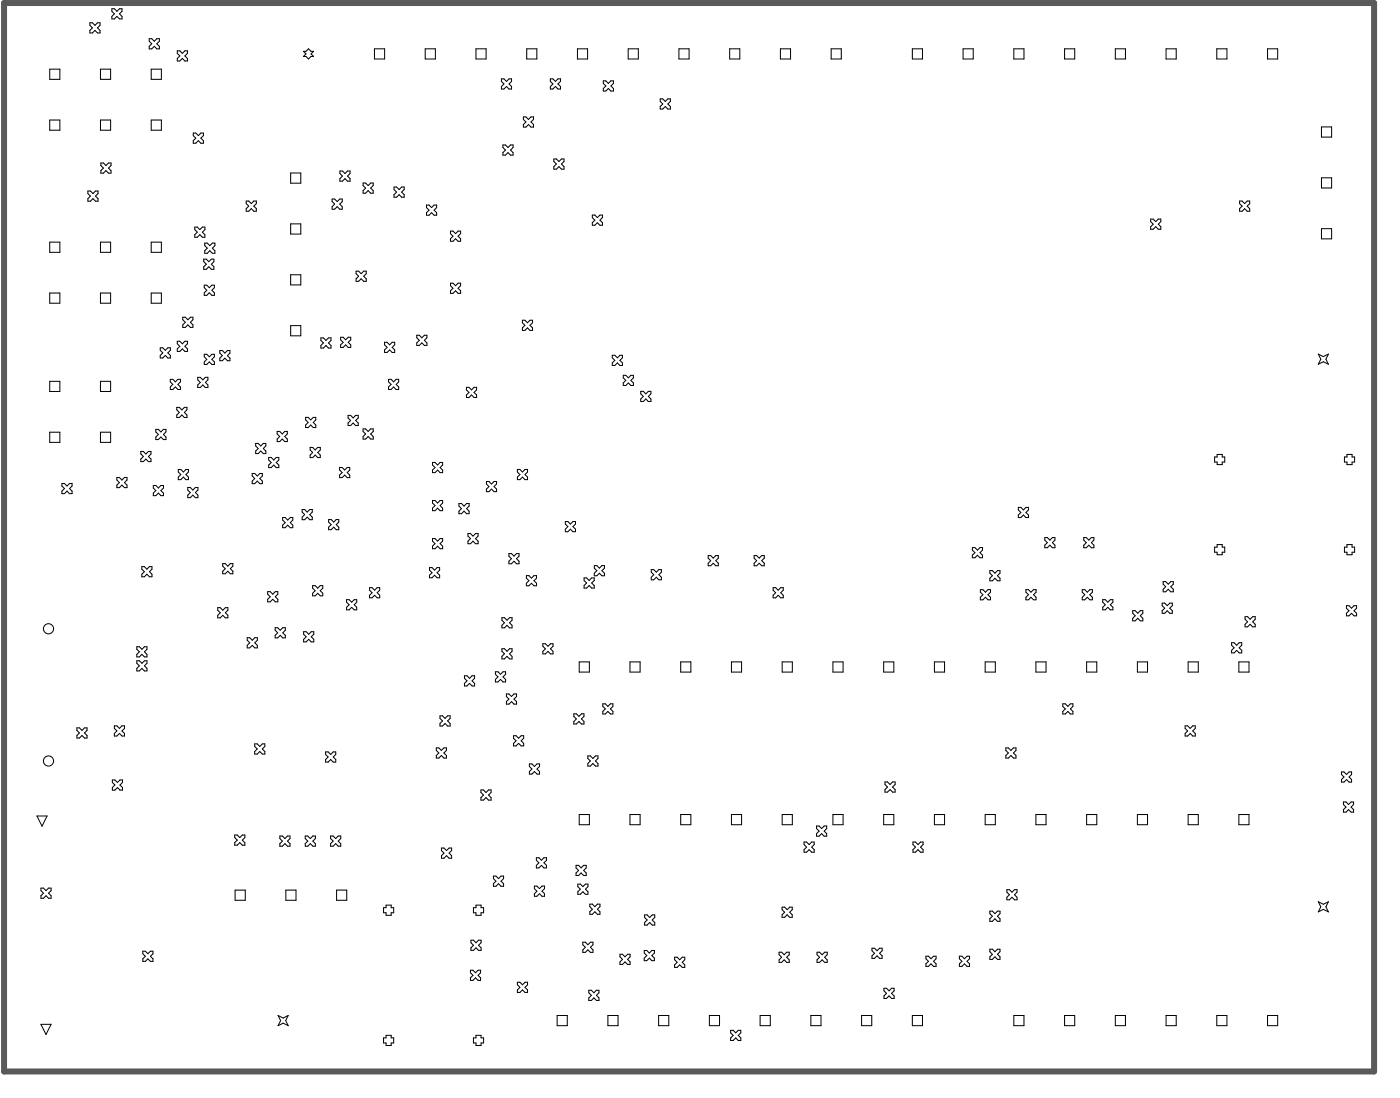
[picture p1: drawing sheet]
<svg xmlns="http://www.w3.org/2000/svg" width="233mm" height="183mm" viewBox="0 0 233 183" stroke-linecap="round" stroke-linejoin="round" font-family="sans-serif">
<path d="M.7 .5h228.2v177.8h-228.2z" fill="none" stroke="#5a5a5a" stroke-width="1"/>
<g fill="none" stroke="#000" stroke-width=".17">
<path d="M8.3 11.5h1.7v1.7h-1.7zM8.3 20h1.7v1.7h-1.7zM15 3.8h.4l.4 .4 .4-.4h.5v.4l-.5 .4 .5 .5v.4h-.5l-.4-.4-.4 .4h-.4v-.4l.4-.5-.4-.4zM16.7 11.5h1.7v1.7h-1.7zM16.7 20h1.7v1.7h-1.7zM18.6 1.5h.5l.4 .4 .4-.4h.4v.4l-.4 .4 .4 .4v.5h-.4l-.4-.5-.4 .5h-.5v-.5l.5-.4-.5-.4zM24.9 6.4h.4l.4 .5 .4-.5h.4v.5l-.4 .4 .4 .4v.4h-.4l-.4-.4-.4 .4h-.4v-.4l.4-.4-.4-.4zM25.2 20h1.7v1.7h-1.7zM25.2 11.5h1.7v1.7h-1.7zM29.5 8.5h.5l.4 .4 .4-.4h.4v.4l-.4 .4 .4 .4v.5h-.4l-.4-.5-.4 .5h-.5v-.5l.5-.4-.5-.4zM50.5 8.5h.5l.4-.4 .4 .4h.4l-.4 .5 .4 .4h-.4l-.4 .4-.4-.4h-.5l.5-.4zM62.4 8.1h1.7v1.7h-1.7z"/>
<path d="M70.8 8.1h1.7v1.7h-1.7zM79.3 8.1h1.7v1.7h-1.7zM83.5 13.1h.4l.5 .4 .4-.4h.4v.4l-.4 .5 .4 .4v.4h-.4l-.4-.4-.5 .4h-.4v-.4l.4-.4-.4-.5zM87.2 19.5h.4l.4 .4 .4-.4h.5v.4l-.5 .4 .5 .4v.5h-.5l-.4-.5-.4 .5h-.4v-.5l.4-.4-.4-.4zM87.7 8.1h1.7v1.7h-1.7zM91.7 13.1h.4l.4 .4 .4-.4h.5v.4l-.5 .5 .5 .4v.4h-.5l-.4-.4-.4 .4h-.4v-.4l.4-.4-.4-.5zM96.2 8.1h1.7v1.7h-1.7zM100.5 13.5h.4l.4 .4 .5-.4h.4v.4l-.4 .4 .4 .4v.5h-.4l-.5-.5-.4 .5h-.4v-.5l.4-.4-.4-.4zM104.6 8.1h1.7v1.7h-1.7zM110 16.5h.4l.4 .4 .4-.4h.5v.4l-.5 .4 .5 .4v.5h-.5l-.4-.5-.4 .5h-.4v-.5l.4-.4-.4-.4zM113.1 8.1h1.7v1.7h-1.7zM121.5 8.1h1.7v1.7h-1.7z"/>
<path d="M130 8.1h1.7v1.7h-1.7zM138.4 8.1h1.7v1.7h-1.7zM152 8.1h1.7v1.7h-1.7zM160.4 8.1h1.7v1.7h-1.7zM168.9 8.1h1.7v1.7h-1.7zM177.3 8.1h1.7v1.7h-1.7zM185.8 8.1h1.7v1.7h-1.7zM194.2 8.1h1.7v1.7h-1.7zM202.7 8.1h1.7v1.7h-1.7zM211.1 8.1h1.7v1.7h-1.7zM14.6 31.8h.5l.4 .4 .4-.4h.4v.4l-.4 .4 .4 .5v.4h-.4l-.4-.4-.4 .4h-.5v-.4l.5-.5-.5-.4zM16.8 27.1h.4l.4 .4 .5-.4h.4v.4l-.4 .5 .4 .4v.4h-.4l-.5-.4-.4 .4h-.4v-.4l.4-.4-.4-.5z"/>
<path d="M32.2 22.1h.4l.4 .5 .5-.5h.4v.5l-.4 .4 .4 .4v.4h-.4l-.5-.4-.4 .4h-.4v-.4l.4-.4-.4-.4zM32.4 37.8h.5l.4 .4 .4-.4h.4v.4l-.4 .4 .4 .5v.4h-.4l-.4-.4-.4 .4h-.5v-.4l.5-.5-.5-.4zM41 33.5h.4l.5 .4 .4-.4h.4v.4l-.4 .4 .4 .4v.5h-.4l-.4-.5-.5 .5h-.4v-.5l.4-.4-.4-.4zM48.4 28.8h1.7v1.7h-1.7zM48.4 37.3h1.7v1.7h-1.7zM55.3 33.1h.4l.5 .5 .4-.5h.4v.5l-.4 .4 .4 .4v.4h-.4l-.4-.4-.5 .4h-.4v-.4l.4-.4-.4-.4zM56.6 28.5h.4l.5 .4 .4-.4h.4v.4l-.4 .4 .4 .4v.5h-.4l-.4-.5-.5 .5h-.4v-.5l.4-.4-.4-.4zM60.5 30.5h.4l.4 .4 .4-.4h.5v.4l-.5 .4 .5 .4v.5h-.5l-.4-.5-.4 .5h-.4v-.5l.4-.4-.4-.4zM65.6 31.1h.5l.4 .4 .4-.4h.4v.4l-.4 .5 .4 .4v.4h-.4l-.4-.4-.4 .4h-.5v-.4l.5-.4-.5-.5zM71 34.1h.5l.4 .5 .4-.5h.4v.5l-.4 .4 .4 .4v.4h-.4l-.4-.4-.4 .4h-.5v-.4l.5-.4-.5-.4zM75 38.5h.5l.4 .4 .4-.4h.4v.4l-.4 .4 .4 .4v.5h-.4l-.4-.5-.4 .5h-.5v-.5l.5-.4-.5-.4zM83.8 24.1h.4l.4 .4 .4-.4h.5v.4l-.5 .5 .5 .4v.4h-.5l-.4-.4-.4 .4h-.4v-.4l.4-.4-.4-.5z"/>
<path d="M92.2 26.5h.5l.4 .4 .4-.4h.4v.4l-.4 .4 .4 .4v.5h-.4l-.4-.5-.4 .5h-.5v-.5l.5-.4-.5-.4zM98.7 35.8h.4l.4 .4 .4-.4h.4v.4l-.4 .4 .4 .5v.4h-.4l-.4-.4-.4 .4h-.4v-.4l.4-.5-.4-.4zM191.7 36.5h.4l.4 .4 .4-.4h.4v.4l-.4 .4 .4 .4v.5h-.4l-.4-.5-.4 .5h-.4v-.5l.4-.4-.4-.4zM206.5 33.5h.4l.4 .4 .4-.4h.5v.4l-.5 .4 .5 .4v.5h-.5l-.4-.5-.4 .5h-.4v-.5l.4-.4-.4-.4zM220.1 21.1h1.7v1.7h-1.7zM220.1 29.6h1.7v1.7h-1.7zM220.1 38.1h1.7v1.7h-1.7zM8.3 40.3h1.7v1.7h-1.7zM8.3 48.8h1.7v1.7h-1.7zM16.7 40.3h1.7v1.7h-1.7zM16.7 48.8h1.7v1.7h-1.7zM25.2 48.8h1.7v1.7h-1.7z"/>
<path d="M25.2 40.3h1.7v1.7h-1.7zM26.7 57.9h.4l.4 .4 .5-.4h.4v.4l-.4 .4 .4 .5v.4h-.4l-.5-.4-.4 .4h-.4v-.4l.4-.5-.4-.4zM29.5 56.8h.5l.4 .4 .4-.4h.4v.4l-.4 .4 .4 .5v.4h-.4l-.4-.4-.4 .4h-.5v-.4l.5-.5-.5-.4zM30.4 52.8h.5l.4 .4 .4-.4h.4v.4l-.4 .4 .4 .5v.4h-.4l-.4-.4-.4 .4h-.5v-.4l.5-.5-.5-.4zM33.9 43.1h.5l.4 .5 .4-.5h.4v.5l-.4 .4 .4 .4v.4h-.4l-.4-.4-.4 .4h-.5v-.4l.5-.4-.5-.4zM34 59h.4l.5 .4 .4-.4h.4v.4l-.4 .4 .4 .4v.5h-.4l-.4-.5-.5 .5h-.4v-.5l.4-.4-.4-.4zM34 47.5h.4l.5 .4 .4-.4h.4v.4l-.4 .4 .4 .4v.5h-.4l-.4-.5-.5 .5h-.4v-.5l.4-.4-.4-.4zM34.1 40.5h.4l.4 .4 .5-.4h.4v.4l-.4 .4 .4 .4v.5h-.4l-.5-.5-.4 .5h-.4v-.5l.4-.4-.4-.4zM36.6 58.3h.4l.5 .5 .4-.5h.4v.5l-.4 .4 .4 .4v.4h-.4l-.4-.4-.5 .4h-.4v-.4l.4-.4-.4-.4zM48.4 45.7h1.7v1.7h-1.7zM48.4 54.2h1.7v1.7h-1.7zM53.4 56.2h.5l.4 .5 .4-.5h.4v.5l-.4 .4 .4 .4v.4h-.4l-.4-.4-.4 .4h-.5v-.4l.5-.4-.5-.4z"/>
<path d="M56.7 56.1h.5l.4 .5 .4-.5h.4v.5l-.4 .4 .4 .4v.4h-.4l-.4-.4-.4 .4h-.5v-.4l.5-.4-.5-.4zM59.3 45.1h.4l.5 .5 .4-.5h.4v.5l-.4 .4 .4 .4v.4h-.4l-.4-.4-.5 .4h-.4v-.4l.4-.4-.4-.4zM64.1 57h.4l.4 .4 .4-.4h.4v.4l-.4 .4 .4 .4v.5h-.4l-.4-.5-.4 .5h-.4v-.5l.4-.4-.4-.4zM69.4 55.8h.4l.5 .4 .4-.4h.4v.4l-.4 .4 .4 .5v.4h-.4l-.4-.4-.5 .4h-.4v-.4l.4-.5-.4-.4zM75 47.1h.5l.4 .5 .4-.5h.4v.5l-.4 .4 .4 .4v.4h-.4l-.4-.4-.4 .4h-.5v-.4l.5-.4-.5-.4zM87 53.3h.4l.5 .4 .4-.4h.4v.4l-.4 .4 .4 .5v.4h-.4l-.4-.4-.5 .4h-.4v-.4l.4-.5-.4-.4zM102 59.1h.4l.4 .5 .5-.5h.4v.5l-.4 .4 .4 .4v.4h-.4l-.5-.4-.4 .4h-.4v-.4l.4-.4-.4-.4zM219.6 58.9l.8 .5 .9-.5-.5 .9 .5 .8-.9-.4-.8 .4 .4-.8zM8.3 63.5h1.7v1.7h-1.7zM8.3 71.9h1.7v1.7h-1.7zM16.7 63.5h1.7v1.7h-1.7zM16.7 71.9h1.7v1.7h-1.7z"/>
<path d="M19.5 79.5h.4l.4 .4 .4-.4h.5v.4l-.5 .4 .5 .4v.5h-.5l-.4-.5-.4 .5h-.4v-.5l.4-.4-.4-.4zM23.5 75.1h.4l.4 .5 .4-.5h.4v.5l-.4 .4 .4 .4v.4h-.4l-.4-.4-.4 .4h-.4v-.4l.4-.4-.4-.4zM26 71.5h.4l.4 .4 .4-.4h.4v.4l-.4 .4 .4 .4v.5h-.4l-.4-.5-.4 .5h-.4v-.5l.4-.4-.4-.4zM28.4 63.1h.4l.4 .5 .4-.5h.5v.5l-.5 .4 .5 .4v.4h-.5l-.4-.4-.4 .4h-.4v-.4l.4-.4-.4-.4zM29.4 67.8h.5l.4 .4 .4-.4h.4v.4l-.4 .4 .4 .5v.4h-.4l-.4-.4-.4 .4h-.5v-.4l.5-.5-.5-.4zM29.7 78.1h.4l.4 .5 .5-.5h.4v.5l-.4 .4 .4 .4v.4h-.4l-.5-.4-.4 .4h-.4v-.4l.4-.4-.4-.4zM32.9 62.8h.5l.4 .4 .4-.4h.4v.4l-.4 .4 .4 .5v.4h-.4l-.4-.4-.4 .4h-.5v-.4l.5-.5-.5-.4zM42 78.8h.4l.5 .4 .4-.4h.4v.4l-.4 .4 .4 .5v.4h-.4l-.4-.4-.5 .4h-.4v-.4l.4-.5-.4-.4zM42.6 73.8h.4l.4 .4 .5-.4h.4v.4l-.4 .4 .4 .5v.4h-.4l-.5-.4-.4 .4h-.4v-.4l.4-.5-.4-.4zM44.8 76.1h.4l.4 .5 .4-.5h.4v.5l-.4 .4 .4 .4v.4h-.4l-.4-.4-.4 .4h-.4v-.4l.4-.4-.4-.4zM46.2 71.8h.4l.4 .4 .4-.4h.5v.4l-.5 .4 .5 .5v.4h-.5l-.4-.4-.4 .4h-.4v-.4l.4-.5-.4-.4zM50.9 69.5h.4l.5 .4 .4-.4h.4v.4l-.4 .4 .4 .4v.5h-.4l-.4-.5-.5 .5h-.4v-.5l.4-.4-.4-.4z"/>
<path d="M51.7 74.5h.4l.4 .4 .4-.4h.4v.4l-.4 .4 .4 .4v.5h-.4l-.4-.5-.4 .5h-.4v-.5l.4-.4-.4-.4zM56.6 77.8h.4l.4 .4 .4-.4h.5v.4l-.5 .4 .5 .5v.4h-.5l-.4-.4-.4 .4h-.4v-.4l.4-.5-.4-.4zM58 69.1h.4l.4 .5 .4-.5h.5v.5l-.5 .4 .5 .4v.4h-.5l-.4-.4-.4 .4h-.4v-.4l.4-.4-.4-.4zM60.5 71.4h.4l.4 .4 .4-.4h.5v.4l-.5 .4 .5 .5v.4h-.5l-.4-.4-.4 .4h-.4v-.4l.4-.5-.4-.4zM64.7 63.1h.4l.5 .5 .4-.5h.4v.5l-.4 .4 .4 .4v.4h-.4l-.4-.4-.5 .4h-.4v-.4l.4-.4-.4-.4zM72 77h.5l.4 .4 .4-.4h.4v.4l-.4 .4 .4 .4v.5h-.4l-.4-.5-.4 .5h-.5v-.5l.5-.4-.5-.4zM77.7 64.5h.4l.4 .4 .5-.4h.4v.4l-.4 .4 .4 .4v.5h-.4l-.5-.5-.4 .5h-.4v-.5l.4-.4-.4-.4zM86.2 78.1h.4l.4 .5 .4-.5h.5v.5l-.5 .4 .5 .4v.4h-.5l-.4-.4-.4 .4h-.4v-.4l.4-.4-.4-.4zM103.8 62.5h.4l.5 .4 .4-.4h.4v.4l-.4 .4 .4 .4v.5h-.4l-.4-.5-.5 .5h-.4v-.5l.4-.4-.4-.4zM106.7 65.1h.4l.5 .5 .4-.5h.4v.5l-.4 .4 .4 .4v.4h-.4l-.4-.4-.5 .4h-.4v-.4l.4-.4-.4-.4zM202.7 75.6h.9v.5h.4v.8h-.4v.4h-.9v-.4h-.4v-.8h.4zM224.4 75.6h.8v.5h.4v.8h-.4v.4h-.8v-.4h-.5v-.8h.5z"/>
<path d="M10.3 80.5h.4l.5 .4 .4-.4h.4v.4l-.4 .4 .4 .4v.5h-.4l-.4-.5-.5 .5h-.4v-.5l.4-.4-.4-.4zM23.6 94.3h.4l.5 .4 .4-.4h.4v.4l-.4 .4 .4 .5v.4h-.4l-.4-.4-.5 .4h-.4v-.4l.4-.5-.4-.4zM25.5 80.8h.5l.4 .4 .4-.4h.4v.4l-.4 .4 .4 .5v.4h-.4l-.4-.4-.4 .4h-.5v-.4l.5-.5-.5-.4zM31.3 81.1h.4l.4 .5 .4-.5h.5v.5l-.5 .4 .5 .4v.4h-.5l-.4-.4-.4 .4h-.4v-.4l.4-.4-.4-.4zM37.1 93.8h.4l.4 .4 .5-.4h.4v.4l-.4 .4 .4 .5v.4h-.4l-.5-.4-.4 .4h-.4v-.4l.4-.5-.4-.4zM44.6 98.5h.4l.4 .4 .5-.4h.4v.4l-.4 .4 .4 .4v.5h-.4l-.5-.5-.4 .5h-.4v-.5l.4-.4-.4-.4zM47.1 86.1h.4l.4 .5 .4-.5h.5v.5l-.5 .4 .5 .4v.4h-.5l-.4-.4-.4 .4h-.4v-.4l.4-.4-.4-.4zM50.3 84.8h.4l.5 .4 .4-.4h.4v.4l-.4 .4 .4 .5v.4h-.4l-.4-.4-.5 .4h-.4v-.4l.4-.5-.4-.4zM52.1 97.5h.4l.4 .4 .4-.4h.5v.4l-.5 .4 .5 .4v.5h-.5l-.4-.5-.4 .5h-.4v-.5l.4-.4-.4-.4zM54.7 86.5h.5l.4 .4 .4-.4h.4v.4l-.4 .4 .4 .4v.5h-.4l-.4-.5-.4 .5h-.5v-.5l.5-.4-.5-.4zM57.7 99.8h.5l.4 .4 .4-.4h.4v.4l-.4 .4 .4 .5v.4h-.4l-.4-.4-.4 .4h-.5v-.4l.5-.5-.5-.4zM61.6 97.8h.4l.4 .4 .4-.4h.4v.4l-.4 .4 .4 .5v.4h-.4l-.4-.4-.4 .4h-.4v-.4l.4-.5-.4-.4z"/>
<path d="M71.5 94.5h.5l.4 .4 .4-.4h.4v.4l-.4 .4 .4 .4v.5h-.4l-.4-.5-.4 .5h-.5v-.5l.5-.4-.5-.4zM72 83.3h.5l.4 .4 .4-.4h.4v.4l-.4 .4 .4 .5v.4h-.4l-.4-.4-.4 .4h-.5v-.4l.5-.5-.5-.4zM72 89.6h.5l.4 .5 .4-.5h.4v.5l-.4 .4 .4 .4v.4h-.4l-.4-.4-.4 .4h-.5v-.4l.5-.4-.5-.4zM76.4 83.8h.5l.4 .4 .4-.4h.4v.4l-.4 .4 .4 .5v.4h-.4l-.4-.4-.4 .4h-.5v-.4l.5-.5-.5-.4zM77.9 88.8h.5l.4 .4 .4-.4h.4v.4l-.4 .4 .4 .5v.4h-.4l-.4-.4-.4 .4h-.5v-.4l.5-.5-.5-.4zM81 80.1h.4l.5 .5 .4-.5h.4v.5l-.4 .4 .4 .4v.4h-.4l-.4-.4-.5 .4h-.4v-.4l.4-.4-.4-.4zM84.8 92.1h.4l.4 .5 .4-.5h.5v.5l-.5 .4 .5 .4v.4h-.5l-.4-.4-.4 .4h-.4v-.4l.4-.4-.4-.4zM87.7 95.8h.4l.4 .4 .4-.4h.5v.4l-.5 .4 .5 .5v.4h-.5l-.4-.4-.4 .4h-.4v-.4l.4-.5-.4-.4zM94.2 86.8h.4l.4 .4 .4-.4h.5v.4l-.5 .4 .5 .5v.4h-.5l-.4-.4-.4 .4h-.4v-.4l.4-.5-.4-.4zM97.3 96.2h.4l.4 .4 .5-.4h.4v.4l-.4 .4 .4 .5v.4h-.4l-.5-.4-.4 .4h-.4v-.4l.4-.5-.4-.4zM99 94.1h.4l.4 .5 .5-.5h.4v.5l-.4 .4 .4 .4v.4h-.4l-.5-.4-.4 .4h-.4v-.4l.4-.4-.4-.4zM108.5 94.8h.4l.4 .4 .4-.4h.5v.4l-.5 .4 .5 .5v.4h-.5l-.4-.4-.4 .4h-.4v-.4l.4-.5-.4-.4z"/>
<path d="M118 92.5h.4l.4 .4 .4-.4h.4v.4l-.4 .4 .4 .4v.5h-.4l-.4-.5-.4 .5h-.4v-.5l.4-.4-.4-.4zM125.6 92.5h.4l.5 .4 .4-.4h.4v.4l-.4 .4 .4 .4v.5h-.4l-.4-.5-.5 .5h-.4v-.5l.4-.4-.4-.4zM128.8 97.8h.4l.4 .4 .4-.4h.5v.4l-.5 .4 .5 .5v.4h-.5l-.4-.4-.4 .4h-.4v-.4l.4-.5-.4-.4zM162 91.1h.4l.4 .5 .4-.5h.5v.5l-.5 .4 .5 .4v.4h-.5l-.4-.4-.4 .4h-.4v-.4l.4-.4-.4-.4zM163.3 98.1h.4l.4 .5 .5-.5h.4v.5l-.4 .4 .4 .4v.4h-.4l-.5-.4-.4 .4h-.4v-.4l.4-.4-.4-.4zM164.9 95h.4l.4 .4 .4-.4h.5v.4l-.5 .4 .5 .4v.5h-.5l-.4-.5-.4 .5h-.4v-.5l.4-.4-.4-.4zM169.6 84.4h.4l.5 .5 .4-.5h.4v.5l-.4 .4 .4 .4v.4h-.4l-.4-.4-.5 .4h-.4v-.4l.4-.4-.4-.4zM170.9 98.1h.4l.4 .5 .4-.5h.5v.5l-.5 .4 .5 .4v.4h-.5l-.4-.4-.4 .4h-.4v-.4l.4-.4-.4-.4zM174 89.5h.4l.5 .4 .4-.4h.4v.4l-.4 .4 .4 .4v.5h-.4l-.4-.5-.5 .5h-.4v-.5l.4-.4-.4-.4zM180.3 98.1h.4l.4 .5 .4-.5h.5v.5l-.5 .4 .5 .4v.4h-.5l-.4-.4-.4 .4h-.4v-.4l.4-.4-.4-.4zM180.5 89.5h.4l.5 .4 .4-.4h.4v.4l-.4 .4 .4 .4v.5h-.4l-.4-.5-.5 .5h-.4v-.5l.4-.4-.4-.4zM183.7 99.8h.4l.4 .4 .4-.4h.5v.4l-.5 .4 .5 .5v.4h-.5l-.4-.4-.4 .4h-.4v-.4l.4-.5-.4-.4z"/>
<path d="M193.7 96.8h.5l.4 .4 .4-.4h.4v.4l-.4 .4 .4 .5v.4h-.4l-.4-.4-.4 .4h-.5v-.4l.5-.5-.5-.4zM202.7 90.6h.9v.5h.4v.8h-.4v.4h-.9v-.4h-.4v-.8h.4zM224.4 90.6h.8v.5h.4v.8h-.4v.4h-.8v-.4h-.5v-.8h.5zM22.8 107.6h.4l.4 .5 .5-.5h.4v.5l-.4 .4 .4 .4v.4h-.4l-.5-.4-.4 .4h-.4v-.4l.4-.4-.4-.4zM22.8 110h.4l.4 .4 .5-.4h.4v.4l-.4 .4 .4 .4v.5h-.4l-.5-.5-.4 .5h-.4v-.5l.4-.4-.4-.4zM36.3 101.1h.4l.4 .5 .4-.5h.5v.5l-.5 .4 .5 .4v.4h-.5l-.4-.4-.4 .4h-.4v-.4l.4-.4-.4-.4zM41.2 106.1h.4l.4 .5 .4-.5h.5v.5l-.5 .4 .5 .4v.4h-.5l-.4-.4-.4 .4h-.4v-.4l.4-.4-.4-.4zM45.8 104.5h.5l.4 .4 .4-.4h.4v.4l-.4 .4 .4 .4v.5h-.4l-.4-.5-.4 .5h-.5v-.5l.5-.4-.5-.4zM50.6 105.1h.4l.4 .5 .4-.5h.5v.5l-.5 .4 .5 .4v.4h-.5l-.4-.4-.4 .4h-.4v-.4l.4-.4-.4-.4zM73.3 119.1h.4l.4 .5 .5-.5h.4v.5l-.4 .4 .4 .4v.4h-.4l-.5-.4-.4 .4h-.4v-.4l.4-.4-.4-.4zM77.4 112.5h.4l.4 .4 .4-.4h.5v.4l-.5 .4 .5 .4v.5h-.5l-.4-.5-.4 .5h-.4v-.5l.4-.4-.4-.4zM82.5 111.8h.4l.5 .4 .4-.4h.4v.4l-.4 .4 .4 .5v.4h-.4l-.4-.4-.5 .4h-.4v-.4l.4-.5-.4-.4z"/>
<path d="M83.6 108h.4l.4 .4 .5-.4h.4v.4l-.4 .4 .4 .4v.5h-.4l-.5-.5-.4 .5h-.4v-.5l.4-.4-.4-.4zM83.6 102.8h.4l.4 .4 .5-.4h.4v.4l-.4 .4 .4 .5v.4h-.4l-.5-.4-.4 .4h-.4v-.4l.4-.5-.4-.4zM84.3 115.5h.5l.4 .4 .4-.4h.4v.4l-.4 .4 .4 .5v.4h-.4l-.4-.4-.4 .4h-.5v-.4l.5-.5-.5-.4zM90.4 107.1h.4l.5 .5 .4-.5h.4v.5l-.4 .4 .4 .4v.4h-.4l-.4-.4-.5 .4h-.4v-.4l.4-.4-.4-.4zM95.6 118.8h.4l.4 .4 .4-.4h.5v.4l-.5 .5 .5 .4v.4h-.5l-.4-.4-.4 .4h-.4v-.4l.4-.4-.4-.5zM96.5 110.2h1.7v1.7h-1.7zM100.4 117.1h.4l.4 .5 .5-.5h.4v.5l-.4 .4 .4 .4v.4h-.4l-.5-.4-.4 .4h-.4v-.4l.4-.4-.4-.4zM104.9 110.2h1.7v1.7h-1.7zM113.4 110.2h1.7v1.7h-1.7zM121.8 110.2h1.7v1.7h-1.7zM130.3 110.2h1.7v1.7h-1.7zM138.7 110.2h1.7v1.7h-1.7z"/>
<path d="M147.2 110.2h1.7v1.7h-1.7zM155.6 110.2h1.7v1.7h-1.7zM164.1 110.2h1.7v1.7h-1.7zM172.5 110.2h1.7v1.7h-1.7zM177 117.1h.4l.5 .5 .4-.5h.4v.5l-.4 .4 .4 .4v.4h-.4l-.4-.4-.5 .4h-.4v-.4l.4-.4-.4-.4zM181 110.2h1.7v1.7h-1.7zM188.7 101.6h.4l.4 .5 .4-.5h.5v.5l-.5 .4 .5 .4v.4h-.5l-.4-.4-.4 .4h-.4v-.4l.4-.4-.4-.4zM189.4 110.2h1.7v1.7h-1.7zM193.6 100.4h.4l.4 .4 .4-.4h.5v.4l-.5 .4 .5 .4v.5h-.5l-.4-.5-.4 .5h-.4v-.5l.4-.4-.4-.4zM197.9 110.2h1.7v1.7h-1.7zM205.1 107h.5l.4 .4 .4-.4h.4v.4l-.4 .4 .4 .4v.5h-.4l-.4-.5-.4 .5h-.5v-.5l.5-.4-.5-.4zM206.3 110.2h1.7v1.7h-1.7z"/>
<path d="M207.4 102.6h.4l.4 .5 .4-.5h.5v.5l-.5 .4 .5 .4v.4h-.5l-.4-.4-.4 .4h-.4v-.4l.4-.4-.4-.4zM224.3 100.8h.4l.4 .4 .4-.4h.5v.4l-.5 .4 .5 .5v.4h-.5l-.4-.4-.4 .4h-.4v-.4l.4-.5-.4-.4zM6.2 135.8h1.6l-.8 1.7zM12.8 121.1h.4l.5 .5 .4-.5h.4v.5l-.4 .4 .4 .4v.4h-.4l-.4-.4-.5 .4h-.4v-.4l.4-.4-.4-.4zM18.7 129.8h.4l.5 .4 .4-.4h.4v.4l-.4 .5 .4 .4v.4h-.4l-.4-.4-.5 .4h-.4v-.4l.4-.4-.4-.5zM19 120.8h.5l.4 .4 .4-.4h.4v.4l-.4 .5 .4 .4v.4h-.4l-.4-.4-.4 .4h-.5v-.4l.5-.4-.5-.5zM39.1 139h.4l.4 .4 .5-.4h.4v.4l-.4 .4 .4 .4v.5h-.4l-.5-.5-.4 .5h-.4v-.5l.4-.4-.4-.4zM42.4 123.8h.4l.5 .4 .4-.4h.4v.4l-.4 .5 .4 .4v.4h-.4l-.4-.4-.5 .4h-.4v-.4l.4-.4-.4-.5zM46.6 139.1h.4l.5 .5 .4-.5h.4v.5l-.4 .4 .4 .4v.4h-.4l-.4-.4-.5 .4h-.4v-.4l.4-.4-.4-.4zM50.8 139.1h.5l.4 .5 .4-.5h.4v.5l-.4 .4 .4 .4v.4h-.4l-.4-.4-.4 .4h-.5v-.4l.5-.4-.5-.4zM54.2 125.1h.5l.4 .5 .4-.5h.4v.5l-.4 .4 .4 .4v.4h-.4l-.4-.4-.4 .4h-.5v-.4l.5-.4-.5-.4zM55.1 139.1h.4l.4 .5 .4-.5h.5v.5l-.5 .4 .5 .4v.4h-.5l-.4-.4-.4 .4h-.4v-.4l.4-.4-.4-.4z"/>
<path d="M72.7 124.5h.4l.4 .4 .4-.4h.5v.4l-.5 .4 .5 .4v.5h-.5l-.4-.5-.4 .5h-.4v-.5l.4-.4-.4-.4zM80.1 131.5h.4l.5 .4 .4-.4h.4v.4l-.4 .4 .4 .4v.5h-.4l-.4-.5-.5 .5h-.4v-.5l.4-.4-.4-.4zM85.5 122.4h.5l.4 .5 .4-.5h.4v.5l-.4 .4 .4 .4v.4h-.4l-.4-.4-.4 .4h-.5v-.4l.5-.4-.5-.4zM88.2 127.1h.4l.4 .5 .4-.5h.5v.5l-.5 .4 .5 .4v.4h-.5l-.4-.4-.4 .4h-.4v-.4l.4-.4-.4-.4zM96.5 135.6h1.7v1.7h-1.7zM97.9 125.8h.4l.5 .4 .4-.4h.4v.4l-.4 .5 .4 .4v.4h-.4l-.4-.4-.5 .4h-.4v-.4l.4-.4-.4-.5zM104.9 135.6h1.7v1.7h-1.7zM113.4 135.6h1.7v1.7h-1.7zM121.8 135.6h1.7v1.7h-1.7zM130.3 135.6h1.7v1.7h-1.7zM136 137.5h.4l.5 .4 .4-.4h.4v.4l-.4 .4 .4 .4v.5h-.4l-.4-.5-.5 .5h-.4v-.5l.4-.4-.4-.4zM138.7 135.6h1.7v1.7h-1.7z"/>
<path d="M147.2 135.6h1.7v1.7h-1.7zM147.4 130.1h.4l.4 .5 .5-.5h.4v.5l-.4 .4 .4 .4v.4h-.4l-.5-.4-.4 .4h-.4v-.4l.4-.4-.4-.4zM155.6 135.6h1.7v1.7h-1.7zM164.1 135.6h1.7v1.7h-1.7zM167.5 124.5h.5l.4 .4 .4-.4h.4v.4l-.4 .4 .4 .4v.5h-.4l-.4-.5-.4 .5h-.5v-.5l.5-.4-.5-.4zM172.5 135.6h1.7v1.7h-1.7zM181 135.6h1.7v1.7h-1.7zM189.4 135.6h1.7v1.7h-1.7zM197.4 120.8h.4l.4 .4 .5-.4h.4v.4l-.4 .5 .4 .4v.4h-.4l-.5-.4-.4 .4h-.4v-.4l.4-.4-.4-.5zM197.9 135.6h1.7v1.7h-1.7zM206.3 135.6h1.7v1.7h-1.7zM223.4 128.5h.5l.4 .4 .4-.4h.4v.4l-.4 .4 .4 .4v.5h-.4l-.4-.5-.4 .5h-.5v-.5l.5-.4-.5-.4z"/>
<path d="M223.8 133.5h.4l.4 .4 .4-.4h.5v.4l-.5 .4 .5 .4v.5h-.5l-.4-.5-.4 .5h-.4v-.5l.4-.4-.4-.4zM6.8 147.8h.4l.5 .4 .4-.4h.4v.4l-.4 .5 .4 .4v.4h-.4l-.4-.4-.5 .4h-.4v-.4l.4-.4-.4-.5zM23.8 158.3h.4l.4 .4 .5-.4h.4v.4l-.4 .5 .4 .4v.4h-.4l-.5-.4-.4 .4h-.4v-.4l.4-.4-.4-.5zM39.2 148.1h1.7v1.7h-1.7zM47.6 148.1h1.7v1.7h-1.7zM56.1 148.1h1.7v1.7h-1.7zM64.3 150.6h.9v.5h.4v.8h-.4v.4h-.9v-.4h-.4v-.8h.4zM73.5 141.1h.5l.4 .5 .4-.5h.4v.5l-.4 .4 .4 .4v.4h-.4l-.4-.4-.4 .4h-.5v-.4l.5-.4-.5-.4zM78.4 156.5h.5l.4 .4 .4-.4h.4v.4l-.4 .4 .4 .4v.5h-.4l-.4-.5-.4 .5h-.5v-.5l.5-.4-.5-.4zM79.3 150.6h.8v.5h.4v.8h-.4v.4h-.8v-.4h-.4v-.8h.4zM82.2 145.8h.4l.4 .4 .5-.4h.4v.4l-.4 .5 .4 .4v.4h-.4l-.5-.4-.4 .4h-.4v-.4l.4-.4-.4-.5zM89 147.5h.4l.5 .4 .4-.4h.4v.4l-.4 .4 .4 .4v.5h-.4l-.4-.5-.5 .5h-.4v-.5l.4-.4-.4-.4z"/>
<path d="M89.3 142.8h.5l.4 .4 .4-.4h.4v.4l-.4 .4 .4 .4v.4h-.4l-.4-.4-.4 .4h-.5v-.4l.5-.4-.5-.4zM95.9 144h.5l.4 .4 .4-.4h.4v.4l-.4 .5 .4 .4v.4h-.4l-.4-.4-.4 .4h-.5v-.4l.5-.4-.5-.5zM96.2 147.1h.5l.4 .5 .4-.5h.4v.5l-.4 .4 .4 .4v.4h-.4l-.4-.4-.4 .4h-.5v-.4l.5-.4-.5-.4zM97.1 156.8h.4l.4 .4 .4-.4h.5v.4l-.5 .5 .5 .4v.4h-.5l-.4-.4-.4 .4h-.4v-.4l.4-.4-.4-.5zM98.2 150.5h.5l.4 .4 .4-.4h.4v.4l-.4 .4 .4 .4v.5h-.4l-.4-.5-.4 .5h-.5v-.5l.5-.4-.5-.4zM103.3 158.8h.4l.4 .4 .4-.4h.5v.4l-.5 .5 .5 .4v.4h-.5l-.4-.4-.4 .4h-.4v-.4l.4-.4-.4-.5zM107.3 158.2h.4l.5 .4 .4-.4h.4v.4l-.4 .4 .4 .5v.4h-.4l-.4-.4-.5 .4h-.4v-.4l.4-.5-.4-.4zM107.4 152.3h.4l.4 .4 .4-.4h.5v.4l-.5 .4 .5 .4v.5h-.5l-.4-.5-.4 .5h-.4v-.5l.4-.4-.4-.4zM112.4 159.3h.4l.4 .4 .4-.4h.5v.4l-.5 .5 .5 .4v.4h-.5l-.4-.4-.4 .4h-.4v-.4l.4-.4-.4-.5zM129.8 158.5h.4l.4 .4 .4-.4h.5v.4l-.5 .4 .5 .4v.5h-.5l-.4-.5-.4 .5h-.4v-.5l.4-.4-.4-.4zM130.3 151h.4l.4 .4 .4-.4h.5v.4l-.5 .4 .5 .4v.5h-.5l-.4-.5-.4 .5h-.4v-.5l.4-.4-.4-.4zM133.9 140.1h.4l.5 .5 .4-.5h.4v.5l-.4 .4 .4 .4v.4h-.4l-.4-.4-.5 .4h-.4v-.4l.4-.4-.4-.4z"/>
<path d="M136.1 158.5h.4l.4 .4 .5-.4h.4v.4l-.4 .4 .4 .4v.5h-.4l-.5-.5-.4 .5h-.4v-.5l.4-.4-.4-.4zM145.2 157.8h.5l.4 .4 .4-.4h.4v.4l-.4 .5 .4 .4v.4h-.4l-.4-.4-.4 .4h-.5v-.4l.5-.4-.5-.5zM152.1 140.1h.4l.4 .5 .4-.5h.5v.5l-.5 .4 .5 .4v.4h-.5l-.4-.4-.4 .4h-.4v-.4l.4-.4-.4-.4zM154.2 159.1h.4l.5 .5 .4-.5h.4v.5l-.4 .4 .4 .4v.4h-.4l-.4-.4-.5 .4h-.4v-.4l.4-.4-.4-.4zM159.8 159.1h.4l.4 .5 .5-.5h.4v.5l-.4 .4 .4 .4v.4h-.4l-.5-.4-.4 .4h-.4v-.4l.4-.4-.4-.4zM164.9 158h.4l.4 .4 .4-.4h.5v.4l-.5 .4 .5 .4v.5h-.5l-.4-.5-.4 .5h-.4v-.5l.4-.4-.4-.4zM164.9 151.6h.4l.4 .5 .4-.5h.5v.5l-.5 .4 .5 .4v.4h-.5l-.4-.4-.4 .4h-.4v-.4l.4-.4-.4-.4zM167.7 148.1h.4l.5 .4 .4-.4h.4v.4l-.4 .4 .4 .4v.5h-.4l-.4-.5-.5 .5h-.4v-.5l.4-.4-.4-.4zM219.6 150.1l.8 .4 .9-.4-.5 .8 .5 .9-.9-.5-.8 .5 .4-.9zM6.8 170.5h1.7l-.8 1.7zM46.3 169l.9 .4 .8-.4-.4 .9 .4 .8-.8-.4-.9 .4 .4-.8zM64.3 172.3h.9v.4h.4v.9h-.4v.4h-.9v-.4h-.4v-.9h.4z"/>
<path d="M78.4 161.5h.4l.4 .4 .4-.4h.4v.4l-.4 .4 .4 .4v.5h-.4l-.4-.5-.4 .5h-.4v-.5l.4-.4-.4-.4zM79.3 172.3h.8v.4h.4v.9h-.4v.4h-.8v-.4h-.4v-.9h.4zM86.2 163.5h.4l.4 .4 .4-.4h.5v.4l-.5 .4 .5 .4v.5h-.5l-.4-.5-.4 .5h-.4v-.5l.4-.4-.4-.4zM92.8 169h1.7v1.7h-1.7zM98.1 164.8h.4l.4 .4 .4-.4h.5v.4l-.5 .5 .5 .4v.4h-.5l-.4-.4-.4 .4h-.4v-.4l.4-.4-.4-.5zM101.3 169h1.6v1.7h-1.6zM109.7 169h1.7v1.7h-1.7zM118.2 169h1.6v1.7h-1.6zM121.7 171.5h.4l.4 .4 .5-.4h.4v.4l-.4 .4 .4 .4v.5h-.4l-.5-.5-.4 .5h-.4v-.5l.4-.4-.4-.4zM126.6 169h1.7v1.7h-1.7zM135.1 169h1.6v1.7h-1.6zM143.5 169h1.7v1.7h-1.7z"/>
<path d="M147.2 164.5h.5l.4 .4 .4-.4h.4v.4l-.4 .4 .4 .4v.5h-.4l-.4-.5-.4 .5h-.5v-.5l.5-.4-.5-.4zM152 169h1.7v1.7h-1.7zM168.9 169h1.7v1.7h-1.7zM177.3 169h1.7v1.7h-1.7zM185.8 169h1.7v1.7h-1.7zM194.2 169h1.7v1.7h-1.7zM202.7 169h1.7v1.7h-1.7zM211.1 169h1.7v1.7h-1.7z"/>
<circle cx="8.1" cy="104.6" r=".85"/>
<circle cx="8.1" cy="126.7" r=".85"/>
</g>
</svg>
